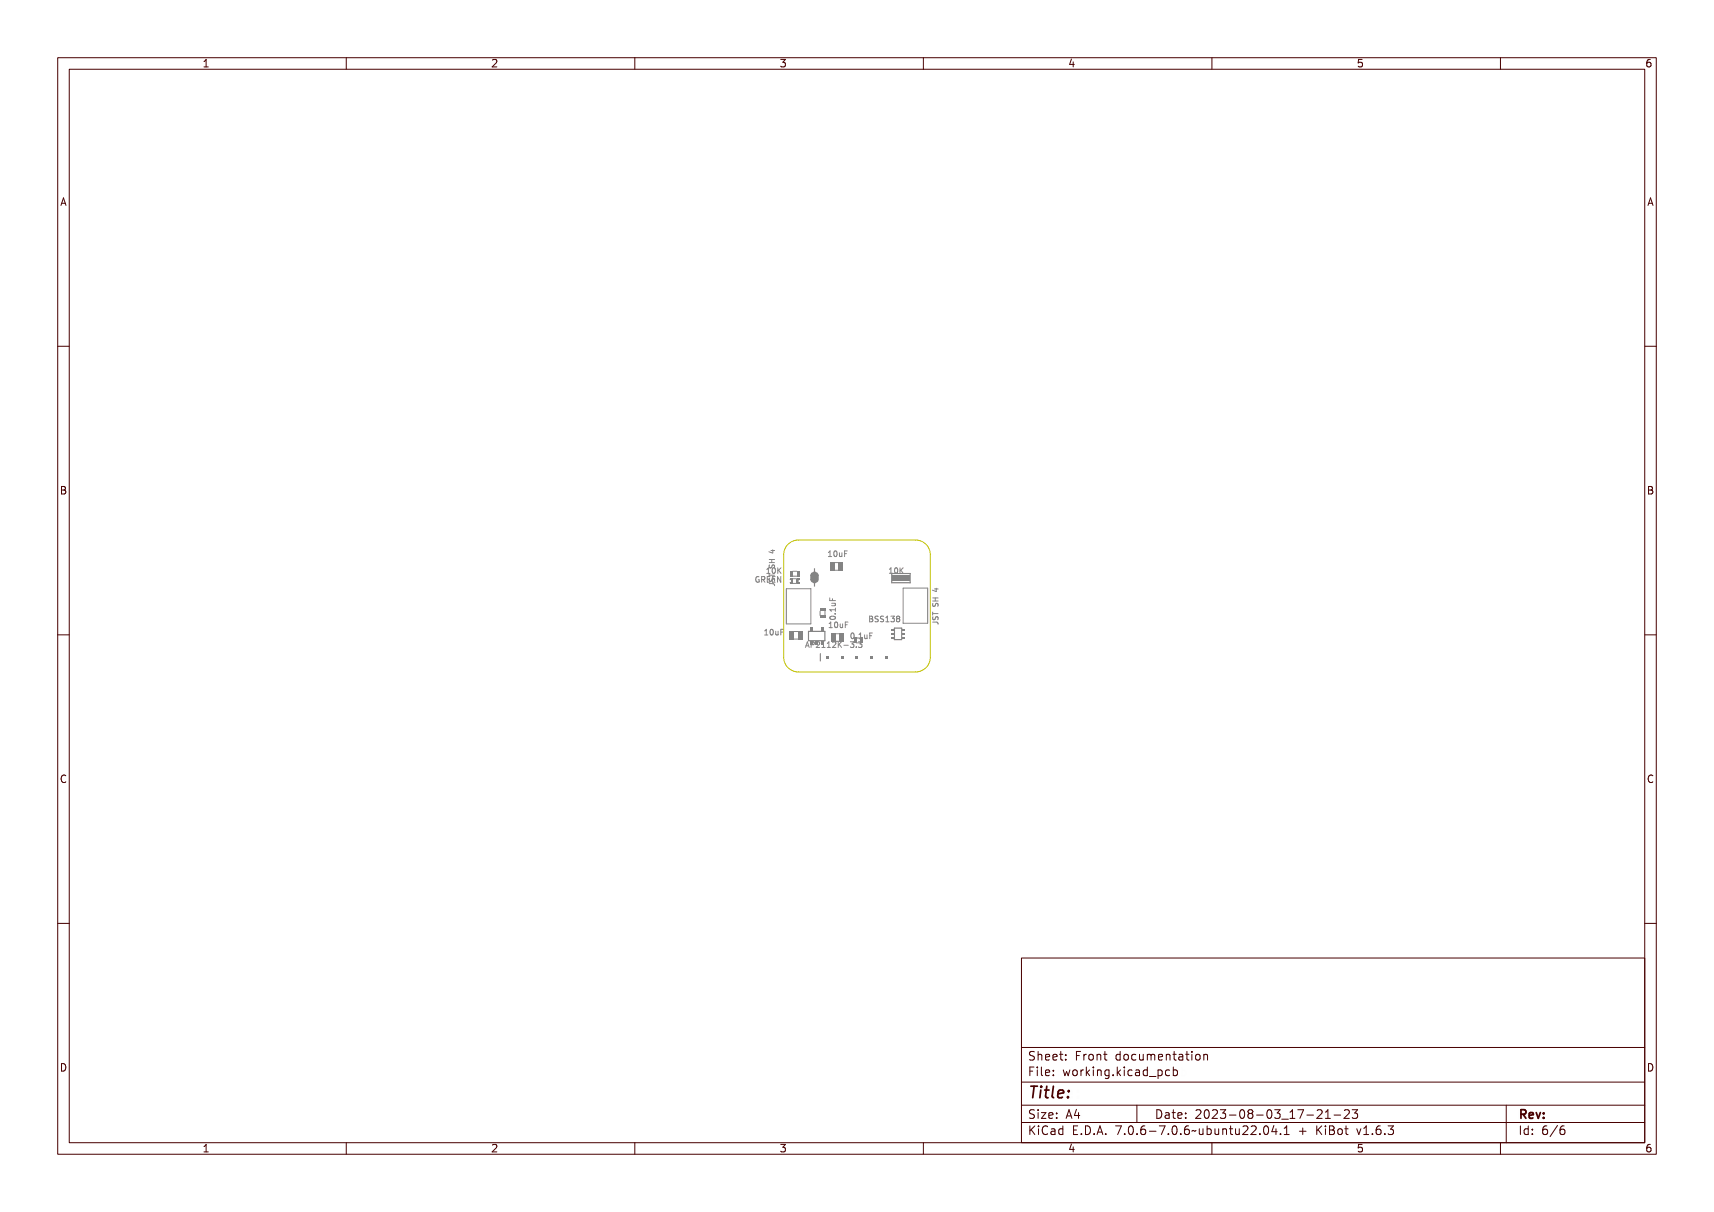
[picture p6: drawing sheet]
<svg xmlns="http://www.w3.org/2000/svg" width="297mm" height="210mm" viewBox="0 0 297 210" stroke-linecap="round" stroke-linejoin="round" font-family="sans-serif">
<defs><g id="words">
<text font-size="2.7" fill="#480000" x="178" y="190.3">Title:</text>
<g font-size="2" fill="#480000">
<text x="178" y="183.7">Sheet: Front documentation</text>
<text x="178" y="186.5">File: working.kicad_pcb</text>
<text x="178" y="193.9">Size: A4</text>
<text x="178" y="196.6">KiCad E.D.A. 7.0.6-7.0.6~ubuntu22.04.1 + KiBot v1.6.3</text>
<text x="200" y="193.9">Date: 2023-08-03_17-21-23</text>
<text x="263" y="196.6">Id: 6/6</text>
<text x="263" y="193.9">Rev:</text>
</g>
<g font-size="1.7" fill="#480000">
<text x="35" y="11.7">1</text>
<text x="85" y="11.7">2</text>
<text x="135" y="11.7">3</text>
<text x="185" y="11.7">4</text>
<text x="235" y="11.7">5</text>
<text x="285" y="11.7">6</text>
<text x="10.5" y="35.7">A</text>
<text x="285.5" y="35.7">A</text>
<text x="10.5" y="85.6">B</text>
<text x="285.5" y="85.6">B</text>
<text x="10.5" y="135.7">C</text>
<text x="285.5" y="135.7">C</text>
<text x="10.5" y="185.6">D</text>
<text x="285.5" y="185.6">D</text>
<text x="35" y="199.7">1</text>
<text x="85" y="199.7">2</text>
<text x="135" y="199.7">3</text>
<text x="185" y="199.7">4</text>
<text x="235" y="199.7">5</text>
<text x="285" y="199.7">6</text>
</g>
<g font-size="1.3" fill="#848484">
<text x="131.6" y="100.9">GREEN</text>
<text x="133.2" y="99.4">10K</text>
<text x="143.8" y="96.5">10uF</text>
<text x="153.9" y="99.4">10K</text>
<text x="144.8" y="107.5" transform="rotate(-90 144.8 107.5)">0.1uF</text>
<text x="151.4" y="107.8">BSS138</text>
<text x="132.8" y="110.1">10uF</text>
<text x="140.9" y="112.2">AP2112K-3.3</text>
<text x="144" y="108.8">10uF</text>
<text x="147.2" y="110.7">0.1uF</text>
</g>
</g></defs>
<g fill="none" stroke="#848484" stroke-width=".17">
<path d="M131.3 99.9a.53 .53 0 0 0-.4 .5 .53 .53 0 0 0 .4 .5M132.5 100h.3a.26 .26 0 0 1 .3 .2 .26 .26 0 0 1-.2 .3l.3 .4h-.1l-.4-.4h-.1v.4h-.1zM132.9 99.4h.5M133 98.6l-.1 .1M133.3 99.4v.5M133.3 97.5h.9M133.3 96.9h.9M133.3 100h.6v.1h-.5v.3h.5v.1h-.5v.3h.5v.1h-.6zM133.3 97.9v.1M133.3 98.5l.4-.1v.9h.2v.1h-.5v-.1h.2v-.7h-.3zM133.4 99.5h.1v.2h.8v.2h-.8v.2h-.1zM133.4 97.3h.9v.1h-.4v.3h.4v.1h-.9v-.1h.4v-.3h-.4z"/>
<path d="M133.4 95.9h.6l.1-.2 .2 .3h-.2v.4h-.1l-.6-.4zM133.5 98.1h.1a.18 .18 0 0 0 0 .3 .18 .18 0 0 0 .2-.1 .29 .29 0 0 1 .5-.2 .29 .29 0 0 1-.1 .5v-.1a.22 .22 0 0 0 0-.3 .22 .22 0 0 0-.3 0 .22 .22 0 0 0 0 .3 .29 .29 0 0 1-.4 0 .29 .29 0 0 1 0-.4zM133.5 96h.5v.3zM133.6 95.4h.6M133.7 96.9v.6M133.8 98.1l.1-.2 .3 .2M133.9 95.3v.5l-.7-.2M134.1 100h.6v.1h-.5v.3h.4v.1h-.4v.3h.5v.1h-.6zM134.1 98.6l.1-.1a.46 .46 0 0 1 .5 .4 .46 .46 0 0 1-.5 .5l-.1-.3zM134.3 98.6a.39 .39 0 0 1 .3 .3 .39 .39 0 0 1-.3 .4l-.1-.4zM134.9 100h.1l.3 .7v-.7h.2v.9h-.2l-.3-.8v.8h-.1zM134.9 98.4h.1v.5l.4-.5h.1l-.3 .4 .3 .6h-.1l-.3-.5-.1 .5h-.1z"/>
<path d="M144 95.6l.3-.1v.9h.2v.1h-.5v-.1h.2v-.8l-.2 .1zM144.8 95.6l.1-.1a.46 .46 0 0 1 .4 .5 .46 .46 0 0 1-.4 .5l-.2-.3zM144.9 95.6a.39 .39 0 0 1 .3 .4 .39 .39 0 0 1-.3 .4l-.1-.4zM145.5 95.8h.2v.5l.1 .1 .1-.1 .1-.5h.1v.7l-.1-.1a.23 .23 0 0 1-.3 .1 .23 .23 0 0 1-.2-.3zM146.3 95.5h.6v.1h-.4v.3h.4v.1h-.4v.5h-.2zM154 98.5h.4v.8h.2v.1h-.5v-.1h.1v-.7h-.2zM154.8 98.6l.1-.1a.44 .44 0 0 1 .4 .4 .44 .44 0 0 1-.4 .5l-.2-.3zM154.9 98.6a.37 .37 0 0 1 .3 .3 .37 .37 0 0 1-.3 .4l-.1-.4zM155.5 98.5h.1v.4l.4-.4h.1l-.3 .3 .3 .6h-.1l-.3-.5-.1 .5h-.1zM131.8 100.1l.3-.1h.2v.1h-.1a.36 .36 0 0 0-.4 .3 .36 .36 0 0 0 .4 .4v-.3l-.1-.1h.2v.4a.43 .43 0 0 1-.5 0 .43 .43 0 0 1-.1-.6zM132.6 100.1h.2a.17 .17 0 0 1 .2 .1 .17 .17 0 0 1-.2 .2h-.2zM132.9 109.2l.4-.1v.9h.2v.1h-.5v-.1h.2v-.8l-.3 .1z"/>
<path d="M133.4 101.1h.6a.26 .26 0 0 1 .3 .2 .26 .26 0 0 1-.1 .3 .21 .21 0 0 0 .1-.2 .21 .21 0 0 0-.3-.2h-.5v.2h-.1zM133.5 100.3l.1 .1a.18 .18 0 0 0 0 .3 .18 .18 0 0 0 .2-.2 .29 .29 0 0 1 .5-.2 .29 .29 0 0 1-.1 .5 .22 .22 0 0 0 0-.3 .22 .22 0 0 0-.3-.1 .22 .22 0 0 0 0 .3 .29 .29 0 0 1-.4 0 .29 .29 0 0 1 0-.4zM133.7 109.2l.1-.1a.46 .46 0 0 1 .5 .5 .46 .46 0 0 1-.5 .5l-.1-.3zM133.9 109.2a.39 .39 0 0 1 .2 .4 .39 .39 0 0 1-.2 .4l-.1-.4zM134.2 101.3v.2M134.5 109.4h.1v.5l.1 .1 .2-.1v-.5h.1v.7l-.1-.1a.23 .23 0 0 1-.3 .1 .23 .23 0 0 1-.1-.3zM135.3 109.1h.6v.1h-.5v.3h.4v.1h-.4v.5h-.1zM139.6 112.2l.3-1 .3 1M139.7 111.9h.4M141.2 111.3h.2l.3 .9h-.1l-.1-.2h-.3l-.1 .2h-.1zM141.3 111.4l.2 .5h-.3zM141.8 111.3h.3a.31 .31 0 0 1 .3 .4 .31 .31 0 0 1-.4 .1v.4h-.2z"/>
<path d="M142 111.4h.1a.18 .18 0 0 1 .2 .2 .18 .18 0 0 1-.2 .1h-.1zM142.6 111.3a.34 .34 0 0 1 .5 .1 .34 .34 0 0 1-.2 .5l-.2 .2h.5v.1h-.6l.3-.4a.23 .23 0 0 0 .1-.4 .23 .23 0 0 0-.4 0zM143.4 111.3h.4v.8h.2v.1h-.5v-.1h.2v-.7h-.3zM143.8 105.5h.9v-.2h.1v.5h-.1v-.2h-.7v.2h-.1zM143.8 103.7h.2v.4h.2v-.4h.1v.4h.5v.2h-1zM144 106.9l.3-.1a.38 .38 0 0 1 .5 .4 .55 .55 0 0 1-.5 .3 .55 .55 0 0 1-.5-.3zM144 107.1a.43 .43 0 0 1 .7 .1 .43 .43 0 0 1-.7-.1zM144.1 104.5h.7l-.1 .1a.23 .23 0 0 1 .1 .3 .23 .23 0 0 1-.3 .2h-.4v-.2h.5l.1-.1-.1-.2h-.5zM144.1 107.9l.4-.1v.9h.2v.1h-.6v-.1h.2v-.7h-.2zM144.2 111.3h.4v.8h.2v.1h-.6v-.1h.3v-.7h-.3zM144.6 106.3h.2v.1h-.2zM144.9 108l.1-.1a.46 .46 0 0 1 .4 .4 .46 .46 0 0 1-.4 .5l-.1-.3z"/>
<path d="M145 111.3a.34 .34 0 0 1 .5 .1 .34 .34 0 0 1-.2 .5l-.2 .2h.4v.1h-.5l.3-.4a.23 .23 0 0 0 0-.4 .23 .23 0 0 0-.3 0zM145.1 108a.39 .39 0 0 1 .2 .3 .39 .39 0 0 1-.2 .4l-.1-.4zM145.7 108.1h.1v.5l.1 .1 .2-.1v-.5h.1v.7l-.1-.1a.23 .23 0 0 1-.3 .1 .23 .23 0 0 1-.1-.3zM145.7 111.3h.2v.4l.4-.4h.1l-.4 .4 .4 .5h-.1l-.3-.5-.1 .5h-.2zM146.5 107.8h.5v.2h-.4v.2h.4v.1h-.4v.5h-.1zM146.7 111.8h.3v.1h-.3zM147.3 111.3a.29 .29 0 0 1 .5 0 .29 .29 0 0 1-.1 .4 .3 .3 0 0 1 .1 .5 .3 .3 0 0 1-.5-.1h.1a.22 .22 0 0 0 .3 .1 .22 .22 0 0 0 0-.3 .22 .22 0 0 0-.2-.1l.1-.1a.19 .19 0 0 0 .1-.3 .19 .19 0 0 0-.3 0zM147.4 109.9l.1-.1a.46 .46 0 0 1 .4 .4 .46 .46 0 0 1-.4 .5l-.2-.3zM147.5 109.9a.39 .39 0 0 1 .3 .3 .39 .39 0 0 1-.3 .4l-.1-.4zM148.3 112h.2v.2h-.2zM148.3 110.5h.2v.2h-.2zM148.9 111.3a.29 .29 0 0 1 .4 0 .29 .29 0 0 1 0 .4 .3 .3 0 0 1 .1 .5 .3 .3 0 0 1-.5-.1 .22 .22 0 0 0 .3 .1 .22 .22 0 0 0 .1-.3 .22 .22 0 0 0-.3-.1l.1-.1a.18 .18 0 0 0 .2-.3 .17 .17 0 0 0-.3 0h-.1z"/>
<path d="M149 109.8l.3-.1v.9h.2v.1h-.5v-.1h.2v-.7h-.2zM149.7 110h.1v.5l.2 .1 .1-.1v-.5h.2v.7l-.2-.1a.23 .23 0 0 1-.2 .1 .23 .23 0 0 1-.2-.3zM150.5 109.7h.6v.2h-.5v.2h.4v.1h-.4v.5h-.1zM150.7 107.2h.3M151 107.2l.2 .1M151.1 106.8h-.4v.9h.4M151.1 107.2h-.1M151.5 106.8h.3a.23 .23 0 0 1 .3 .2 .23 .23 0 0 1-.2 .3 .26 .26 0 0 1 .2 .3 .26 .26 0 0 1-.3 .2h-.3zM151.6 107.3h.2a.18 .18 0 0 1 .2 .2 .18 .18 0 0 1-.2 .2h-.2zM151.6 106.9h.2a.15 .15 0 0 1 .2 .2 .15 .15 0 0 1-.2 .1h-.2zM152.4 106.9l.3-.1 .1 .1v.1a.19 .19 0 0 0-.3-.1 .19 .19 0 0 0-.1 .2 .19 .19 0 0 0 .2 .1 .3 .3 0 0 1 .2 .5 .3 .3 0 0 1-.5-.1 .22 .22 0 0 0 .3 .1 .22 .22 0 0 0 .1-.3 .31 .31 0 0 1-.4-.1 .31 .31 0 0 1 .1-.4zM153.2 106.9l.2-.1 .2 .1v.1a.19 .19 0 0 0-.3-.1 .19 .19 0 0 0-.1 .2 .19 .19 0 0 0 .2 .1 .3 .3 0 0 1 .2 .5 .3 .3 0 0 1-.5-.1 .22 .22 0 0 0 .3 .1 .22 .22 0 0 0 .1-.3 .31 .31 0 0 1-.4-.1 .31 .31 0 0 1 .1-.4z"/>
<path d="M153.9 106.9l.4-.1v.9h.2v.1h-.6v-.1h.2v-.8l-.2 .1zM154.7 106.9a.29 .29 0 0 1 .4-.1 .29 .29 0 0 1-.1 .5 .3 .3 0 0 1 .1 .5 .3 .3 0 0 1-.5-.2l.1 .1a.22 .22 0 0 0 .3 0 .22 .22 0 0 0 .1-.3 .22 .22 0 0 0-.3-.1l.1-.1a.19 .19 0 0 0 .2-.3 .2 .2 0 0 0-.4 0zM155.5 106.9a.27 .27 0 0 1 .4 0 .27 .27 0 0 1-.1 .4 .27 .27 0 0 1 .1 .4 .27 .27 0 0 1-.4 0 .27 .27 0 0 1 .1-.4l-.1-.2zM161.6 107.8h.8l.1 .3M161.6 106.1v.5M161.6 106.3h.9M161.6 104.1h.9M161.6 103.6h.9M161.7 104.5v.5h.3l.1-.4 .3-.1 .1 .2v.4M161.7 106.9l-.1 .3 .2 .2 .2-.1 .2-.4h.3v.5M161.8 107.8h.6a.26 .26 0 0 1 .3 .2 .26 .26 0 0 1-.2 .3 .21 .21 0 0 0 .1-.3 .21 .21 0 0 0-.2-.1h-.5v.2h-.1zM161.8 106.1h.1v.3h.8v.1h-.8v.3h-.1z"/>
<path d="M161.8 103.9h.9v.1h-.5v.4h.5v.1h-.9v-.1h.3v-.4h-.3zM161.8 102.5h.6l.1-.1 .2 .2h-.2v.4h-.2l-.5-.3zM161.8 107h.1a.21 .21 0 0 0 0 .3 .21 .21 0 0 0 .3 0 .21 .21 0 0 0 0-.2 .28 .28 0 0 1 .4 0 .28 .28 0 0 1-.1 .4v-.1a.22 .22 0 0 0 .1-.3 .22 .22 0 0 0-.3 0 .22 .22 0 0 0-.1 .3 .29 .29 0 0 1-.4 0 .29 .29 0 0 1 0-.4zM161.8 104.7l.1 .1a.18 .18 0 0 0 0 .3 .18 .18 0 0 0 .2-.2 .29 .29 0 0 1 .5-.1 .29 .29 0 0 1-.1 .4 .22 .22 0 0 0 .1-.3 .22 .22 0 0 0-.3-.1 .22 .22 0 0 0-.1 .3 .29 .29 0 0 1-.4 0 .29 .29 0 0 1 0-.4zM161.9 102.6h.5v.3zM161.9 102h.6M162.1 103.6v.5M162.2 101.9v.6l-.6-.2"/>
<circle cx="134.4" cy="98.9" r=".09"/>
<circle cx="145" cy="96" r=".09"/>
<circle cx="155" cy="98.9" r=".08"/>
<circle cx="134" cy="109.6" r=".09"/>
<circle cx="144.3" cy="107.1" r=".09"/>
<circle cx="145.1" cy="108.3" r=".09"/>
<circle cx="147.6" cy="110.2" r=".09"/>
<circle cx="155.7" cy="107.1" r=".16"/>
<circle cx="155.7" cy="107.5" r=".19"/>
</g>
<path d="M155 108.8h1.2v2h-1.2z" fill="none" stroke="#848484" stroke-width=".2"/>
<g fill="#848484">
<path d="M154.6 110.4h.3v.2h-.3z" fill-rule="evenodd"/>
<path d="M156.3 110.4h.4v.2h-.4z" fill-rule="evenodd"/>
<path d="M154.6 109.7h.3v.3h-.3z" fill-rule="evenodd"/>
<path d="M156.3 109.7h.4v.3h-.4z" fill-rule="evenodd"/>
<path d="M154.6 109.1h.3v.2h-.3z" fill-rule="evenodd"/>
<path d="M156.3 109.1h.4v.2h-.4z" fill-rule="evenodd"/>
</g>
<path d="M136.3 102h4.2v6.1h-4.2z" fill="none" stroke="#848484" stroke-width=".17"/>
<path d="M142.2 113.3v1.2" fill="none" stroke="#848484" stroke-width=".2"/>
<g fill="#848484">
<path d="M143.2 113.6h.5v.5h-.5z" fill-rule="evenodd"/>
<path d="M145.7 113.6h.5v.5h-.5z" fill-rule="evenodd"/>
<path d="M148.2 113.6h.6v.5h-.6z" fill-rule="evenodd"/>
<path d="M150.8 113.6h.5v.5h-.5z" fill-rule="evenodd"/>
<path d="M153.3 113.6h.5v.5h-.5z" fill-rule="evenodd"/>
</g>
<path d="M144.6 98.8h.7M144.6 97.5h.7" fill="none" stroke="#848484" stroke-width=".17"/>
<g fill="#848484">
<path d="M145.3 97.4h.7v1.5h-.7z" fill-rule="evenodd"/>
<path d="M143.8 97.4h.8v1.5h-.8z" fill-rule="evenodd"/>
</g>
<path d="M140.1 109.4h2.8v1.6h-2.8z" fill="none" stroke="#848484" stroke-width=".2"/>
<g fill="#848484">
<path d="M140.3 108.7h.5v.7h-.5z" fill-rule="evenodd"/>
<path d="M140.3 111.1h.5v.6h-.5z" fill-rule="evenodd"/>
<path d="M142.2 108.7h.5v.7h-.5z" fill-rule="evenodd"/>
<path d="M147.9 110.5h.5v.9h-.5z" fill-rule="evenodd"/>
<path d="M149.1 110.5h.5v.9h-.5z" fill-rule="evenodd"/>
</g>
<path d="M144.7 109.8h.8" fill="none" stroke="#848484" stroke-width=".17"/>
<g fill="#848484">
<path d="M144 109.7h.7v1.5h-.7z" fill-rule="evenodd"/>
<path d="M145.4 109.7h.8v1.5h-.8z" fill-rule="evenodd"/>
</g>
<g fill="none" stroke="#848484" stroke-width=".17">
<path d="M136.9 100.4a.3 .3 0 0 1 .3 .3 .3 .3 0 0 1-.3 .3M137.3 101.1h.8M137.4 100.3h.7M138.5 100.4a.27 .27 0 0 0-.2 .3 .27 .27 0 0 0 .2 .3M156.5 101.9h4.2v6.1h-4.2z"/>
<circle cx="137.1" cy="101" r=".08"/>
</g>
<g fill="#848484">
<path d="M136.9 100.9h.1v.2h-.1z" fill-rule="evenodd"/>
<path d="M137 101.1h.4z" fill-rule="evenodd"/>
<path d="M137.1 100.2h.3v.9h-.3z" fill-rule="evenodd"/>
<path d="M138.1 100.9h.5v.2h-.5z" fill-rule="evenodd"/>
<path d="M138.1 100.4h.2v.6h-.2z" fill-rule="evenodd"/>
<path d="M138.3 100.9l.1 .1z" fill-rule="evenodd"/>
<path d="M138.3 100.4l.1 .1z" fill-rule="evenodd"/>
<path d="M136.9 100.2h.3v.2h-.3z" fill-rule="evenodd"/>
<path d="M138.1 100.2h.5v.2h-.5z" fill-rule="evenodd"/>
</g>
<path d="M137.6 110.7h.7M137.6 109.4h.7" fill="none" stroke="#848484" stroke-width=".17"/>
<g fill="#848484">
<path d="M138.3 109.4h.8v1.4h-.8z" fill-rule="evenodd"/>
<path d="M136.9 109.4h.7v1.4h-.7z" fill-rule="evenodd"/>
</g>
<path d="M154.5 99.4h3.2v1.6h-3.2z" fill="none" stroke="#848484" stroke-width=".2"/>
<path d="M154.6 99.7h3.1v1h-3.1z" fill-rule="evenodd" fill="#848484"/>
<path d="M142.1 105.9v.7M143 105.9v.7" fill="none" stroke="#848484" stroke-width=".17"/>
<g fill="#848484">
<path d="M142.1 106.6h.9v.5h-.9z" fill-rule="evenodd"/>
<path d="M142.1 105.4h.9v.5h-.9z" fill-rule="evenodd"/>
</g>
<path d="M137.4 99h.7M137.4 99.8h.7" fill="none" stroke="#848484" stroke-width=".17"/>
<g fill="#848484">
<path d="M136.9 98.9h.5v1h-.5z" fill-rule="evenodd"/>
<path d="M138 98.9h.5v1h-.5z" fill-rule="evenodd"/>
</g>
<path d="M141.1 98.5v.5M141.1 101.1v.5" fill="none" stroke="#848484" stroke-width=".2"/>
<path d="M141 99.8l.1-.1 .2 .1M141 100.3l.1 .1 .2-.1" fill="none" stroke="#848484" stroke-width="1.3"/>
<path d="M136.8 94.1l1-.5h.5h20.4a2.54 2.54 0 0 1 2.5 2.5v17.8a2.54 2.54 0 0 1-2.5 2.5h-20.4a2.54 2.54 0 0 1-2.5-2.5v-17.8a2.54 2.54 0 0 1 1-2z" fill="none" stroke="#c2c200" stroke-width=".17"/>
<g fill="none" stroke="#480000" stroke-width=".17">
<path d="M10 10h277v190h-277zM12 12h273v186h-273zM60 10v2M110 10v2M160 10v2M210 10v2M260 10v2M10 60h2M285 60h2M10 110h2M285 110h2M10 160h2"/>
<path d="M285 160h2M177 166h108v32h-108zM60 198v2M110 198v2M160 198v2M177 181.5h108M177 187.5h108M177 191.5h108M177 194.5h108M178.1 195.2h.2v.6l.6-.6h.3l-.6 .6 .6 .8h-.2l-.5-.7-.2 .2v.5h-.2zM178.2 185h.9v.2h-.7v.4h.6v.2h-.6v.7h-.2zM178.3 182.4l.5-.1h.2v.2a.31 .31 0 0 0-.5-.1 .31 .31 0 0 0 0 .5 .5 .5 0 0 1 .6 .6 .5 .5 0 0 1-.8 .2l-.1-.2a.34 .34 0 0 0 .4 .1 .34 .34 0 0 0 .1-.5 .47 .47 0 0 1-.5-.2 .47 .47 0 0 1 .1-.5z"/>
<path d="M178.3 192.5l.5-.1h.2v.2a.31 .31 0 0 0-.5-.1 .31 .31 0 0 0 0 .5 .5 .5 0 0 1 .6 .6 .5 .5 0 0 1-.8 .2l-.1-.2a.34 .34 0 0 0 .4 .1 .34 .34 0 0 0 .1-.5 .47 .47 0 0 1-.5-.2 .47 .47 0 0 1 .1-.5zM179.4 182.2h.2v.6a.35 .35 0 0 1 .4-.1 .35 .35 0 0 1 .2 .4v.6h-.2v-.8h-.4v.8h-.2zM179.5 185.4h.4v.9h.4v.2h-.9v-.2h.3v-.8h-.2zM179.5 192.8h.4v.9h.4v.1h-.9v-.1h.3v-.8h-.2zM179.5 195.6h.4v.9h.4v.1h-.9v-.1h.3v-.8h-.2zM179.7 184.9h.2v.3h-.2zM179.7 192.3h.2v.3h-.2zM179.7 195.1h.2v.3h-.2zM180.6 184.9h.4v1.3l.4 .1v.2l-.5-.2v-1.2h-.3zM180.6 192.8h.8v.1l-.6 .8h.6v.1h-.8v-.1l.6-.8h-.6zM180.7 182.8a.49 .49 0 0 1 .6-.1 .49 .49 0 0 1 .2 .5h-.8a.42 .42 0 0 0 .3 .4 .42 .42 0 0 0 .4-.1v.2a.6 .6 0 0 1-.8-.1 .6 .6 0 0 1 .1-.8zM180.7 195.4l.5-.2h.3v.2a.43 .43 0 0 0-.6 0 .43 .43 0 0 0-.2 .5 .43 .43 0 0 0 .2 .5 .43 .43 0 0 0 .6 0v.2a.66 .66 0 0 1-.8-.1 .66 .66 0 0 1-.1-.8z"/>
<path d="M180.8 182.9l.4-.1 .1 .3h-.6zM181.8 195.6h.2a.45 .45 0 0 1 .5 0 .45 .45 0 0 1 .1 .4v.6h-.1v-.1a.38 .38 0 0 1-.5 .2 .38 .38 0 0 1-.2-.5 .38 .38 0 0 1 .4-.2h.3a.35 .35 0 0 0-.3-.4 .35 .35 0 0 0-.4 .2zM181.9 182.8a.49 .49 0 0 1 .6-.1 .49 .49 0 0 1 .2 .5h-.8a.42 .42 0 0 0 .3 .4 .42 .42 0 0 0 .5-.1v.2a.6 .6 0 0 1-.9-.1 .6 .6 0 0 1 .1-.8zM181.9 185.5a.49 .49 0 0 1 .6-.1 .49 .49 0 0 1 .2 .5h-.8a.42 .42 0 0 0 .3 .4 .42 .42 0 0 0 .5-.1v.2a.6 .6 0 0 1-.9-.1 .6 .6 0 0 1 .1-.8zM181.9 192.9a.49 .49 0 0 1 .6-.1 .49 .49 0 0 1 .2 .5h-.8a.42 .42 0 0 0 .3 .4 .42 .42 0 0 0 .5-.1v.2a.6 .6 0 0 1-.9-.1 .6 .6 0 0 1 .1-.8zM182 196.2l.5-.1a.31 .31 0 0 1-.2 .4 .31 .31 0 0 1-.4-.1zM182 182.9l.4-.1 .1 .3h-.6zM182 185.6l.4-.1 .1 .3h-.6zM182 193l.4-.1 .1 .3h-.6zM183 195.7l.4-.2 .2 .2v-.6h.2v1.5h-.2v-.1a.42 .42 0 0 1-.5 .1 .42 .42 0 0 1-.2-.5zM183.2 195.8l.1-.1a.4 .4 0 0 1 .3 .4 .4 .4 0 0 1-.3 .4l-.2-.2zM183.2 182.3h.2v.4h.4v.1h-.4l.1 .8h.3v.1h-.2a.3 .3 0 0 1-.4-.3v-.6h-.3v-.1h.3z"/>
<path d="M183.3 185.4h.2v.3h-.2zM183.3 186.2h.2v.3h-.2zM183.3 192.8h.2v.3h-.2zM183.3 193.6h.2v.2h-.2zM184.5 182.7h.2v.3h-.2zM184.5 183.5h.2v.2h-.2zM185.2 185.4h.2l.2 .8 .1-.5h.2l.2 .5 .1-.8h.2l-.2 1.1h-.2l-.2-.7-.2 .7h-.1zM185.4 195.2h.9v.2h-.7v.4h.6v.2h-.6v.5h.7v.1h-.9zM185.7 192.4h.2l.5 1.4h-.2l-.1-.3h-.5l-.1 .3h-.2zM185.8 192.6l.2 .7h-.4zM186.6 182.3h.9v.2h-.7v.4h.6v.2h-.6v.6h-.2zM186.7 185.5a.52 .52 0 0 1 .8 .4 .52 .52 0 0 1-.8 .4l-.1-.4z"/>
<path d="M186.8 185.6l.1-.1a.39 .39 0 0 1 .4 .4 .39 .39 0 0 1-.4 .4l-.1-.2zM186.9 196.4h.2v.2h-.2zM187.1 192.4h.2v.9h.2v.2h-.2v.3h-.2v-.3h-.6v-.2zM187.1 192.6v.7h-.4zM187.8 195.2a.76 .76 0 0 1 .9 .7 .76 .76 0 0 1-.9 .7zM188 195.4a.57 .57 0 0 1 .5 .5 .57 .57 0 0 1-.5 .6zM188 182.7h.2v.2a.3 .3 0 0 1 .3-.3 .3 .3 0 0 1 .3 .3 .37 .37 0 0 0-.5-.1 .37 .37 0 0 0-.1 .4v.5h-.2zM188 185.4h.2v.2a.3 .3 0 0 1 .3-.3 .3 .3 0 0 1 .3 .3 .37 .37 0 0 0-.5-.1 .37 .37 0 0 0-.1 .4v.6h-.2zM189.1 184.9h.1v.9l.5-.4h.2l-.4 .4 .5 .7h-.2l-.4-.6-.2 .1v.5h-.1zM189.1 182.8a.52 .52 0 0 1 .8 .4 .52 .52 0 0 1-.8 .4l-.1-.4zM189.2 182.9l.1-.1a.39 .39 0 0 1 .4 .4 .39 .39 0 0 1-.4 .4l-.1-.2zM189.3 196.4h.3v.2h-.3z"/>
<path d="M190.2 182.7h.2v.1a.35 .35 0 0 1 .4-.1 .35 .35 0 0 1 .3 .4v.6h-.2l-.1-.8h-.3l-.1 .8h-.2zM190.3 185.4h.4v.9h.4v.2h-.9v-.2h.4v-.8h-.3zM190.5 195.2h.3l.4 1.4h-.2l-.1-.3h-.5l-.1 .3h-.2zM190.6 184.9h.1v.3h-.1zM190.6 195.4l.2 .7h-.4zM191.4 185.4h.2v.1a.35 .35 0 0 1 .4-.1 .35 .35 0 0 1 .3 .4v.7h-.2l-.1-.9h-.3l-.1 .9h-.2zM191.7 182.3h.1v.4h.4v.1h-.4l.1 .8h.3v.1h-.2a.3 .3 0 0 1-.3-.3v-.6h-.3v-.1h.3zM191.7 196.4h.3v.2h-.3zM192.7 185.5l.3-.2 .3 .2v-.1h.2v1a.53 .53 0 0 1-.8 .4v-.2a.36 .36 0 0 0 .4 .1 .36 .36 0 0 0 .2-.4l-.1 .1a.53 .53 0 0 1-.7-.3 .53 .53 0 0 1 .2-.6zM192.8 185.6l.1-.1a.39 .39 0 0 1 .4 .4 .39 .39 0 0 1-.4 .4l-.1-.2zM193.8 195.2h.9l-.5 1.4h-.2l.5-1.2h-.7zM193.9 182.8l.3-.2 .3 .2v-.6h.2v1.5h-.2v-.1a.42 .42 0 0 1-.6 .1 .42 .42 0 0 1-.1-.5z"/>
<path d="M194.1 182.8a.4 .4 0 0 1 .4 .4 .4 .4 0 0 1-.4 .4l-.2-.4zM194.1 186.2h.3v.3h-.3zM195.1 184.9h.2v.9l.4-.4h.3l-.5 .4 .5 .7h-.2l-.4-.6-.1 .1v.5h-.2zM195.1 182.8a.52 .52 0 0 1 .8 .4 .52 .52 0 0 1-.8 .4l-.1-.4zM195.2 182.9l.1-.1a.39 .39 0 0 1 .4 .4 .39 .39 0 0 1-.4 .4l-.1-.2zM195.3 196.4h.3v.2h-.3zM196.3 185.4h.5v.9h.3v.2h-.9v-.2h.4v-.8h-.3zM196.3 195.4a.5 .5 0 0 1 .7-.1 .5 .5 0 0 1 .1 .6 .52 .52 0 0 1-.4 .8 .52 .52 0 0 1-.5-.8zM196.4 182.8a.39 .39 0 0 1 .4-.2 .39 .39 0 0 1 .3 .3 .4 .4 0 0 0-.6 0 .4 .4 0 0 0 0 .6 .4 .4 0 0 0 .6 0 .41 .41 0 0 1-.4 .3 .41 .41 0 0 1-.4-.3v-.5zM196.5 195.4a.57 .57 0 0 1 .4 .9l-.3 .2a.86 .86 0 0 1-.1-1.1zM196.6 184.9h.2v.3h-.2zM197 191.5v3"/>
<path d="M197.4 182.7h.2v.8l.2 .1 .3-.2v-.7h.2v1h-.2v-.1a.35 .35 0 0 1-.4 .2 .35 .35 0 0 1-.3-.5zM197.6 185.5a.39 .39 0 0 1 .4-.2 .39 .39 0 0 1 .3 .3 .4 .4 0 0 0-.6 0 .4 .4 0 0 0 0 .6 .4 .4 0 0 0 .6 0 .41 .41 0 0 1-.4 .3 .41 .41 0 0 1-.4-.3v-.5zM197.7 196.4h.3v.2h-.3zM198.6 182.7h.1l.2-.1a.22 .22 0 0 0 .2 .2 .22 .22 0 0 0 .2-.2l.2 .3 .1 .8h-.2v-.8l-.1-.1-.2 .1v.8h-.1v-.8l-.2-.1-.1 .1v.8h-.1zM198.7 185.4h.1a.45 .45 0 0 1 .5 0 .45 .45 0 0 1 .2 .4v.7h-.2v-.2a.38 .38 0 0 1-.5 .2 .38 .38 0 0 1-.2-.5 .38 .38 0 0 1 .5-.2h.2a.35 .35 0 0 0-.3-.4 .35 .35 0 0 0-.3 .2zM198.7 195.4l.5-.2h.2v.2a.43 .43 0 0 0-.5 0 .43 .43 0 0 0-.1 .5 .48 .48 0 0 1 .7 0 .48 .48 0 0 1-.1 .7 .48 .48 0 0 1-.7-.1l-.1-.6zM198.8 186l.5-.1a.31 .31 0 0 1-.1 .4 .31 .31 0 0 1-.4-.1zM198.9 195.9a.29 .29 0 0 1 .4 .1 .29 .29 0 0 1-.1 .4 .29 .29 0 0 1-.4-.1zM199.9 185.5l.3-.2 .3 .2v-.6h.2v1.6h-.2v-.2a.42 .42 0 0 1-.5 .1 .42 .42 0 0 1-.2-.5zM199.9 182.8a.49 .49 0 0 1 .6-.1 .49 .49 0 0 1 .2 .5h-.7a.42 .42 0 0 0 .2 .4 .42 .42 0 0 0 .5-.1v.2a.6 .6 0 0 1-.8-.1 .6 .6 0 0 1 0-.8zM200 196h.5v.2h-.5zM200 185.6l.1-.1a.39 .39 0 0 1 .4 .4 .39 .39 0 0 1-.4 .4l-.1-.2z"/>
<path d="M200.1 182.9l.3-.1 .2 .3h-.6zM200.1 192.4a.76 .76 0 0 1 1 .7 .76 .76 0 0 1-1 .7zM200.3 192.6a.57 .57 0 0 1 .6 .5 .57 .57 0 0 1-.6 .6zM200.9 186.8l1.2 .1zM201 195.2h.9l-.5 1.4h-.2l.5-1.2h-.7zM201.1 182.7h.1v.1a.35 .35 0 0 1 .5-.1 .35 .35 0 0 1 .2 .4v.6h-.2v-.8h-.4l-.1 .8h-.1zM201.4 192.8h.2a.45 .45 0 0 1 .5 0 .45 .45 0 0 1 .1 .4v.6h-.1v-.1a.38 .38 0 0 1-.5 .2 .38 .38 0 0 1-.2-.5 .38 .38 0 0 1 .4-.2h.3a.35 .35 0 0 0-.3-.4 .35 .35 0 0 0-.4 .2zM201.6 193.4l.5-.1a.31 .31 0 0 1-.2 .4 .31 .31 0 0 1-.4-.1zM202.2 185.4h.2v.1a.46 .46 0 0 1 .6 0 .46 .46 0 0 1 .1 .6 .39 .39 0 0 1-.2 .4 .39 .39 0 0 1-.5-.2v.6h-.2zM202.5 182.3h.2v.4h.4v.1h-.4v.8h.4v.1h-.2a.3 .3 0 0 1-.4-.3v-.6h-.3v-.1h.3zM202.5 185.6l.1-.1a.4 .4 0 0 1 .4 .4 .4 .4 0 0 1-.4 .4l-.2-.2zM202.5 196.4h.3v.2h-.3z"/>
<path d="M202.8 192.4h.2v.4h.4v.1h-.4l.1 .8h.3v.1h-.2a.3 .3 0 0 1-.4-.3v-.6h-.3v-.1h.3zM203.5 182.7h.2a.45 .45 0 0 1 .4 0 .45 .45 0 0 1 .2 .4v.6h-.2v-.1a.38 .38 0 0 1-.5 .2 .38 .38 0 0 1-.2-.5 .38 .38 0 0 1 .5-.2h.2a.35 .35 0 0 0-.2-.4 .35 .35 0 0 0-.4 .2zM203.5 195.4a.5 .5 0 0 1 .7-.1 .5 .5 0 0 1 .1 .6 .52 .52 0 0 1-.4 .8 .52 .52 0 0 1-.5-.8zM203.6 185.5a.39 .39 0 0 1 .4-.2 .39 .39 0 0 1 .3 .3 .4 .4 0 0 0-.5 0 .4 .4 0 0 0 0 .6 .4 .4 0 0 0 .5 0 .41 .41 0 0 1-.4 .3 .41 .41 0 0 1-.4-.3v-.5zM203.7 183.3l.4-.1a.31 .31 0 0 1-.1 .4 .31 .31 0 0 1-.4-.1zM203.7 195.4a.57 .57 0 0 1 .4 .9l-.2 .2a.86 .86 0 0 1-.2-1.1zM203.9 192.9a.49 .49 0 0 1 .6-.1 .49 .49 0 0 1 .2 .5h-.8a.42 .42 0 0 0 .3 .4 .42 .42 0 0 0 .5-.1v.2a.6 .6 0 0 1-.9-.1 .6 .6 0 0 1 .1-.8zM204 193l.4-.1 .1 .3h-.6zM204.7 184.9h.1v.6a.45 .45 0 0 1 .7 0 .45 .45 0 0 1 0 .6 .39 .39 0 0 1-.2 .4 .39 .39 0 0 1-.5-.2v.2h-.1zM204.9 182.3h.2v.4h.4v.1h-.4v.8h.4v.1h-.2a.3 .3 0 0 1-.4-.3v-.6h-.3v-.1h.3zM204.9 185.6l.1-.1a.39 .39 0 0 1 .4 .4 .39 .39 0 0 1-.4 .4l-.1-.2zM204.9 196.4h.3v.2h-.3z"/>
<path d="M205.3 192.8h.2v.3h-.2zM205.3 193.6h.2v.2h-.2zM205.9 182.7h.5v.9h.3v.1h-.9v-.1h.4v-.8h-.3zM205.9 195.4l.5-.2h.2v.2a.43 .43 0 0 0-.5 0 .43 .43 0 0 0-.1 .5 .48 .48 0 0 1 .7 0 .48 .48 0 0 1-.1 .7 .48 .48 0 0 1-.7-.1l-.1-.6zM206.1 195.9a.29 .29 0 0 1 .4 .1 .29 .29 0 0 1-.1 .4 .29 .29 0 0 1-.4-.1zM206.2 182.2h.2v.3h-.2zM207 196l.3-.1 .5 .1 .2-.1a.38 .38 0 0 1-.7 .2l-.3 .1zM207.1 182.8a.52 .52 0 0 1 .8 .4 .52 .52 0 0 1-.8 .4l-.1-.4zM207.3 182.9l.1-.1a.39 .39 0 0 1 .4 .4 .39 .39 0 0 1-.4 .4l-.2-.2zM207.4 192.5a.53 .53 0 0 1 .8 .1 .53 .53 0 0 1-.3 .7l-.3 .4h.7v.1h-.9v-.1l.3-.4a.49 .49 0 0 0 .2-.7l-.5 .1zM208.3 182.7h.1v.1a.35 .35 0 0 1 .5-.1 .35 .35 0 0 1 .2 .4v.6h-.2v-.8h-.4l-.1 .8h-.1zM208.3 195.6h.1l.1 .8 .2 .1 .2-.2v-.7h.2v1h-.2v-.1a.35 .35 0 0 1-.4 .2 .35 .35 0 0 1-.2-.5z"/>
<path d="M208.7 192.6a.5 .5 0 0 1 .6-.1 .5 .5 0 0 1 .2 .6 .52 .52 0 0 1-.5 .8 .52 .52 0 0 1-.4-.8zM208.9 192.6a.57 .57 0 0 1 .4 .9l-.3 .2a.86 .86 0 0 1-.1-1.1zM209.5 195.1h.2v.6a.45 .45 0 0 1 .6-.1 .45 .45 0 0 1 .1 .7 .39 .39 0 0 1-.3 .4 .39 .39 0 0 1-.4-.2v.1h-.2zM209.7 195.8l.1-.1a.4 .4 0 0 1 .4 .4 .4 .4 0 0 1-.4 .4l-.1-.2zM209.8 192.5a.53 .53 0 0 1 .8 .1 .53 .53 0 0 1-.3 .7l-.3 .4h.7v.1h-.9v-.1l.3-.4a.49 .49 0 0 0 .2-.7l-.5 .1zM210 198v2M210.7 195.6h.2v.8l.2 .1 .2-.2v-.7h.2v1h-.2v-.1a.35 .35 0 0 1-.4 .2 .35 .35 0 0 1-.2-.5zM211 192.4a.46 .46 0 0 1 .6 0 .46 .46 0 0 1 .1 .6l-.1 .1a.45 .45 0 0 1 .2 .6 .45 .45 0 0 1-.6 .2l-.2-.1v-.2a.35 .35 0 0 0 .5 .1 .35 .35 0 0 0 0-.5h-.3v-.2a.28 .28 0 0 0 .4-.1 .28 .28 0 0 0 0-.3 .28 .28 0 0 0-.4 0h-.2zM211.9 195.6h.2v.1a.35 .35 0 0 1 .4-.1 .35 .35 0 0 1 .2 .4v.6h-.2v-.8h-.4v.8h-.2zM212.4 193.2h.5v.2h-.5zM213.3 195.2h.2v.4h.4v.1h-.4v.8h.4v.1h-.2a.3 .3 0 0 1-.4-.3v-.6h-.3v-.1h.3zM213.5 192.6a.5 .5 0 0 1 .6-.1 .5 .5 0 0 1 .2 .6 .52 .52 0 0 1-.5 .8 .52 .52 0 0 1-.4-.8z"/>
<path d="M213.7 192.6a.57 .57 0 0 1 .4 .9l-.3 .2a.86 .86 0 0 1-.1-1.1zM214.3 195.6h.2v.8l.2 .1 .2-.2v-.7h.2v1h-.2v-.1a.35 .35 0 0 1-.4 .2 .35 .35 0 0 1-.2-.5zM214.7 192.5a.41 .41 0 0 1 .7-.1 .41 .41 0 0 1-.2 .7 .42 .42 0 0 1 .2 .6 .42 .42 0 0 1-.7 0 .42 .42 0 0 1 .2-.6l-.3-.2zM215.5 195.3a.53 .53 0 0 1 .8 .1 .53 .53 0 0 1-.3 .7l-.3 .4h.6v.1h-.9v-.1l.4-.4a.49 .49 0 0 0 .2-.8l-.5 .2zM216 193.2h.5v.2h-.5zM216.7 195.3a.53 .53 0 0 1 .8 .1 .53 .53 0 0 1-.3 .7l-.3 .4h.6v.1h-.9v-.1l.4-.4a.49 .49 0 0 0 .2-.8l-.5 .2zM217.1 192.6a.5 .5 0 0 1 .7-.1 .5 .5 0 0 1 .1 .6 .52 .52 0 0 1-.5 .8 .52 .52 0 0 1-.4-.8zM217.3 192.6a.57 .57 0 0 1 .4 .9l-.3 .2a.86 .86 0 0 1-.1-1.1zM218.2 196.4h.2v.2h-.2zM218.2 192.4a.46 .46 0 0 1 .6 0 .46 .46 0 0 1 .1 .6l-.1 .1a.45 .45 0 0 1 .2 .6 .45 .45 0 0 1-.6 .2l-.2-.1v-.2a.35 .35 0 0 0 .5 .1 .35 .35 0 0 0 0-.5h-.3v-.2a.28 .28 0 0 0 .4-.1 .28 .28 0 0 0 0-.3 .28 .28 0 0 0-.4 0h-.2zM219.2 195.4a.5 .5 0 0 1 .6-.1 .5 .5 0 0 1 .2 .6 .52 .52 0 0 1-.5 .8 .52 .52 0 0 1-.5-.8zM219.2 194.2l1.3 .1z"/>
<path d="M219.4 195.4a.57 .57 0 0 1 .3 .9l-.2 .2a.86 .86 0 0 1-.1-1.1zM220.7 192.5l.5-.1v1.3h.3v.1h-.8v-.1h.3v-1.1h-.3zM220.8 195.2h.2v.9h.2v.2h-.2v.3h-.2v-.3h-.6v-.2zM220.8 195.4v.7h-.4zM221.8 196.4h.2v.2h-.2zM221.8 192.4h.9l-.5 1.4h-.2l.5-1.2h-.7zM222.8 195.3l.5-.1v1.3h.3v.1h-.8v-.1h.3v-1.1h-.3zM223.2 193.2h.5v.2h-.5zM224.2 192.5a.53 .53 0 0 1 .8 .1 .53 .53 0 0 1-.3 .7l-.3 .4h.7v.1h-.9v-.1l.3-.4a.49 .49 0 0 0 .2-.7l-.5 .1zM225.4 195.5h.2v.4h.4v.2h-.4v.4h-.2v-.4h-.4v-.2h.4zM225.5 192.5l.5-.1v1.3h.3v.1h-.8v-.1h.3v-1.1h-.3zM226.8 193.2h.5v.2h-.5z"/>
<path d="M227.5 195.2h.2v.6l.6-.6h.2l-.6 .6 .6 .8h-.2l-.5-.7-.1 .2v.5h-.2zM227.8 192.5a.53 .53 0 0 1 .8 .1 .53 .53 0 0 1-.2 .7l-.4 .4h.7v.1h-.9v-.1l.3-.4a.49 .49 0 0 0 .2-.7l-.5 .1zM228.8 195.6h.4v.9h.4v.1h-.9v-.1h.4v-.8h-.3zM229.1 192.4a.46 .46 0 0 1 .6 0 .46 .46 0 0 1 0 .6l-.1 .1a.45 .45 0 0 1 .3 .6 .45 .45 0 0 1-.7 .2l-.2-.1v-.2a.35 .35 0 0 0 .5 .1 .35 .35 0 0 0 0-.5h-.2v-.2a.28 .28 0 0 0 .3-.1 .28 .28 0 0 0 0-.3 .28 .28 0 0 0-.4 0h-.1zM229.1 195.1h.1v.3h-.1zM229.9 195.2h.4a.35 .35 0 0 1 .5 .2 .35 .35 0 0 1-.3 .5 .41 .41 0 0 1 .3 .5 .41 .41 0 0 1-.5 .2h-.4zM230.1 196h.2a.27 .27 0 0 1 .3 .2 .27 .27 0 0 1-.3 .3h-.2zM230.1 195.4h.2a.23 .23 0 0 1 .3 .2 .23 .23 0 0 1-.3 .2h-.2zM231.2 193.2h1.1M231.2 195.7a.52 .52 0 0 1 .8 .4 .52 .52 0 0 1-.8 .4l-.1-.4zM231.3 195.8l.1-.1a.39 .39 0 0 1 .4 .4 .39 .39 0 0 1-.4 .4l-.1-.2zM232.6 195.2h.1v.4h.4v.1h-.4l.1 .8h.3v.1h-.2a.3 .3 0 0 1-.3-.3v-.6h-.3v-.1h.3z"/>
<path d="M233 192.4l.2-.1h.3l.2 .1 .1 .3-.1 .2-.8 .9h.9M234.3 192.3h.9l-.5 .6 .5 .1v.6l-.2 .2h-.5l-.2-.2M234.6 195.6h.2l.3 .9 .4-.9h.2l-.4 1h-.3zM236 195.3l.5-.1v1.3h.3v.1h-.8v-.1h.3v-1.1h-.3zM237.4 196.4h.3v.2h-.3zM238.4 195.4l.5-.2h.2v.2a.43 .43 0 0 0-.5 0 .43 .43 0 0 0-.1 .5 .48 .48 0 0 1 .7 0 .48 .48 0 0 1-.1 .7 .48 .48 0 0 1-.7-.1l-.1-.6zM238.6 195.9a.29 .29 0 0 1 .4 .1 .29 .29 0 0 1-.1 .4 .29 .29 0 0 1-.4-.1zM239.8 196.4h.3v.2h-.3zM240.7 195.2a.46 .46 0 0 1 .6 0 .46 .46 0 0 1 .1 .6l-.1 .1a.45 .45 0 0 1 .2 .6 .45 .45 0 0 1-.6 .2l-.2-.1v-.2a.35 .35 0 0 0 .5 .1 .35 .35 0 0 0 0-.5l-.3-.1v-.1a.28 .28 0 0 0 .4-.1 .28 .28 0 0 0 0-.3 .28 .28 0 0 0-.4 0h-.2zM260 198v2M261 191.5v6.5M263.2 195.2h.8v.2h-.3v1.1h.3v.1h-.8v-.1h.3v-1.1h-.3z"/>
<path d="M264.4 195.7l.3-.2 .3 .2v-.6h.2v1.5h-.2v-.1a.42 .42 0 0 1-.5 .1 .42 .42 0 0 1-.2-.5zM264.6 195.8l.1-.1a.4 .4 0 0 1 .3 .4 .4 .4 0 0 1-.3 .4l-.2-.2zM265.9 195.6h.2v.3h-.2zM265.9 196.4h.2v.2h-.2zM268.1 195.4l.5-.2h.2v.2a.43 .43 0 0 0-.5 0 .43 .43 0 0 0-.2 .5 .48 .48 0 0 1 .7 0 .48 .48 0 0 1-.1 .7 .48 .48 0 0 1-.6-.1l-.2-.6zM268.2 195.9a.29 .29 0 0 1 .4 .1 .29 .29 0 0 1 0 .4 .29 .29 0 0 1-.4-.1zM269.9 195.2h.2l-.8 1.6h-.2zM270.5 195.4l.5-.2h.2v.2a.43 .43 0 0 0-.5 0 .43 .43 0 0 0-.2 .5 .48 .48 0 0 1 .7 0 .48 .48 0 0 1 0 .7 .48 .48 0 0 1-.7-.1l-.1-.6zM270.6 195.9a.29 .29 0 0 1 .4 .1 .29 .29 0 0 1 0 .4 .29 .29 0 0 1-.4-.1z"/>
<circle cx="196.7" cy="195.9" r=".13"/>
<circle cx="203.9" cy="195.9" r=".13"/>
<circle cx="209" cy="193.1" r=".13"/>
<circle cx="213.8" cy="193.1" r=".13"/>
<circle cx="215" cy="193.4" r=".29"/>
<circle cx="215" cy="192.8" r=".25"/>
<circle cx="217.4" cy="193.1" r=".13"/>
<circle cx="219.5" cy="195.9" r=".13"/>
</g>
<g fill="none" stroke="#480000" stroke-width=".3">
<path d="M178.1 188.4h1.4v.2h-.6v1.7h-.2v-1.7h-.6zM179.9 188.8h.7v1.3h.4v.2h-1.2v-.2h.5v-1.1h-.4zM180.3 188.3h.3v.3h-.3zM181.8 188.4h.2v.4h.6v.2h-.6v1l.2 .1h.4v.2a.55 .55 0 0 1-.8-.5v-.8h-.4v-.2h.4zM183 188.3h.6l.1 1.6 .1 .2h.4v.2a.54 .54 0 0 1-.8-.5v-1.4h-.4zM184.8 189a.65 .65 0 0 1 .8-.1 .65 .65 0 0 1 .3 .7h-1.1a.56 .56 0 0 0 .4 .5 .56 .56 0 0 0 .6-.1v.2a.81 .81 0 0 1-1.1-.1 .81 .81 0 0 1 .1-1.1zM185 189.1l.3-.1a.37 .37 0 0 1 .3 .4h-.8zM186.7 188.9h.3v.4h-.3zM186.7 189.9h.3v.4h-.3zM263.1 192.4a.73 .73 0 0 1 .9 .2v.3l-.3 .3 .5 .6h-.2l-.3-.4-.2-.2h-.2v.6h-.2zM263.3 192.6h.2a.26 .26 0 0 1 .3 .2 .26 .26 0 0 1-.2 .3h-.3zM264.5 192.9a.49 .49 0 0 1 .6-.1 .49 .49 0 0 1 .2 .5h-.8a.42 .42 0 0 0 .3 .4 .42 .42 0 0 0 .4-.1v.2a.6 .6 0 0 1-.8-.1 .6 .6 0 0 1 .1-.8z"/>
<path d="M264.6 193l.3-.1 .2 .3h-.6zM265.5 192.8h.2l.3 .9 .3-.9h.2l-.4 1h-.2zM267.1 192.8h.2v.3h-.2zM267.1 193.6h.2v.2h-.2z"/>
</g>
<use href="#words"/>
</svg>
